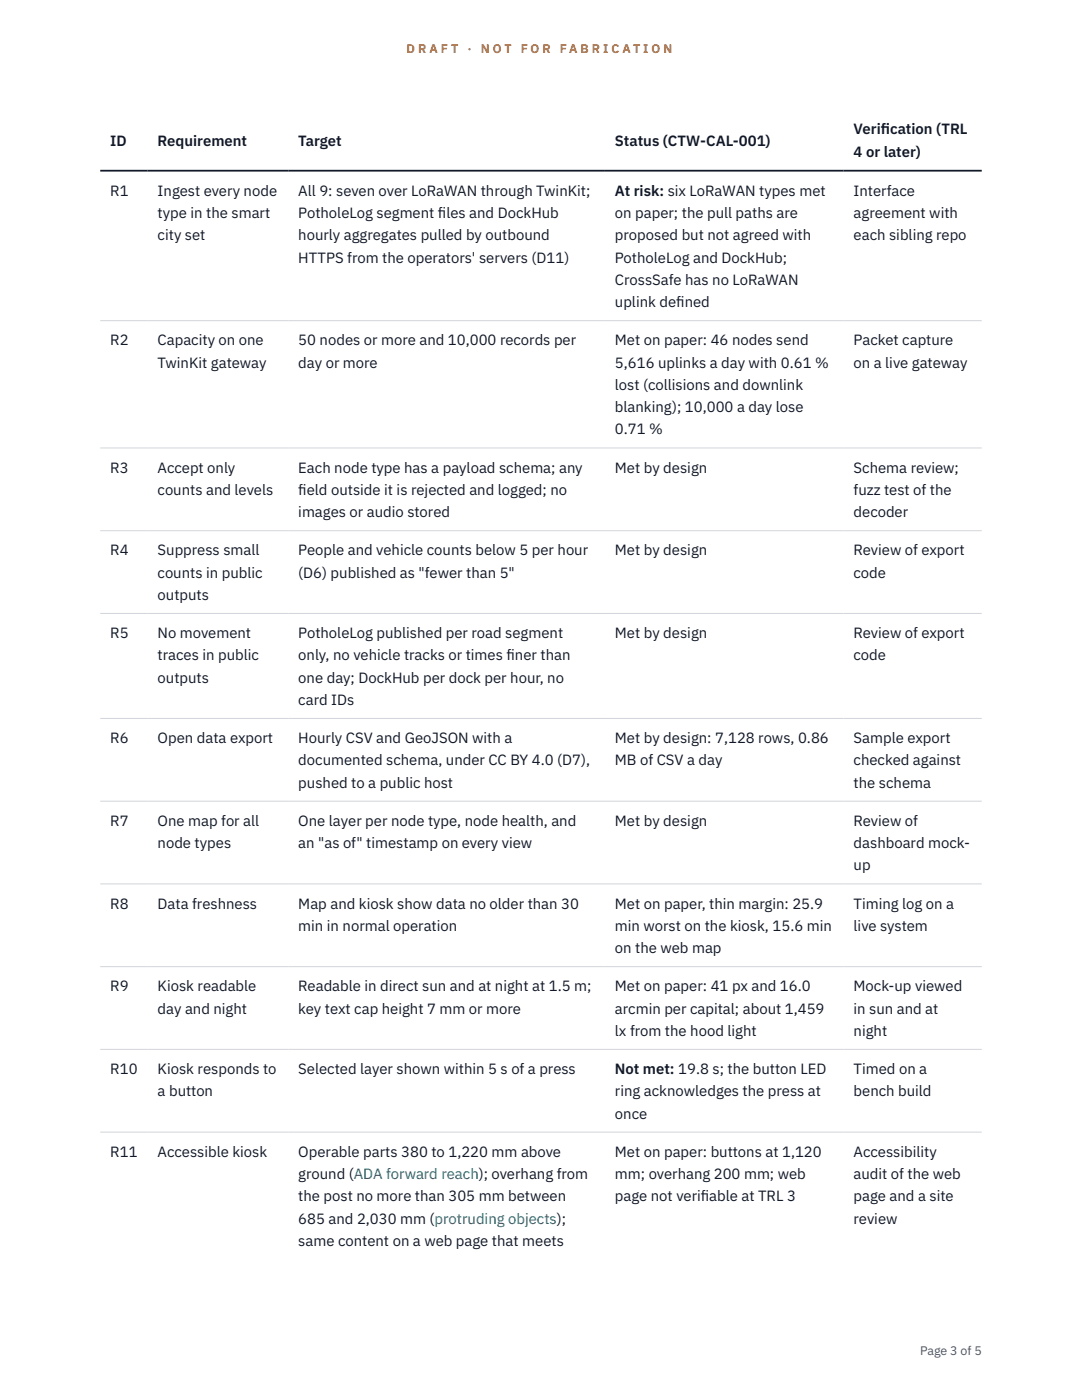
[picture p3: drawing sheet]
<svg xmlns="http://www.w3.org/2000/svg" width="216mm" height="279mm" viewBox="0 0 216 279" stroke-linecap="round" stroke-linejoin="round" font-family="sans-serif">
<defs><g id="words">
<g font-size="3" fill="#111827">
<text x="22" y="29.1">ID</text>
<text x="31.5" y="29.1">Requirement</text>
<text x="59.5" y="29.1">Target</text>
<text x="122.7" y="29.1">Status (CTW-CAL-001)</text>
<text x="170.3" y="26.8">Verif</text>
<text x="175.8" y="26.8">ication (TRL</text>
<text x="170.3" y="31.3">4 or later)</text>
<text x="22" y="39.1">R1</text>
<text x="31.5" y="39.1">Ingest every node</text>
<text x="59.5" y="39.1">All 9: seven over LoRaWAN through TwinKit;</text>
<text x="122.7" y="39.1">At risk: six LoRaWAN types met</text>
<text x="170.3" y="39.1">Interface</text>
<text x="31.5" y="43.5">type in the smart</text>
<text x="31.5" y="48">city set</text>
<text x="59.5" y="43.5">PotholeLog segment f</text>
<text x="59.5" y="48">hourly aggregates pulled by outbound</text>
<text x="87.4" y="43.5">iles and DockHub</text>
<text x="122.7" y="43.5">on paper; the pull paths are</text>
<text x="122.7" y="48">proposed but not agreed with</text>
<text x="170.3" y="43.5">agreement with</text>
<text x="170.3" y="48">each sibling repo</text>
<text x="59.5" y="52.4">HTTPS from the operators' servers (D11)</text>
<text x="122.7" y="52.4">PotholeLog and DockHub;</text>
<text x="122.7" y="56.9">CrossSafe has no LoRaWAN</text>
<text x="122.7" y="61.3">uplink def</text>
<text x="134.9" y="61.3">ined</text>
<text x="22" y="68.9">R2</text>
<text x="31.5" y="68.9">Capacity on one</text>
<text x="59.5" y="68.9">50 nodes or more and 10,000 records per</text>
<text x="122.7" y="68.9">Met on paper: 46 nodes send</text>
<text x="170.3" y="68.9">Packet capture</text>
<text x="31.5" y="73.4">TwinKit gateway</text>
<text x="59.5" y="73.4">day or more</text>
<text x="122.7" y="73.4">5,616 uplinks a day with 0.61 %</text>
<text x="122.7" y="77.8">lost (collisions and downlink</text>
<text x="170.3" y="73.4">on a live gateway</text>
<text x="122.7" y="82.3">blanking); 10,000 a day lose</text>
<text x="122.7" y="86.7">0.71 %</text>
<text x="22" y="94.3">R3</text>
<text x="31.5" y="94.3">Accept only</text>
<text x="59.5" y="94.3">Each node type has a payload schema; any</text>
<text x="122.7" y="94.3">Met by design</text>
<text x="170.3" y="94.3">Schema review;</text>
<text x="31.5" y="98.8">counts and levels</text>
<text x="59.5" y="98.8">f</text>
<text x="59.5" y="98.8">ield outside it is rejected and logged; no</text>
<text x="170.3" y="98.8">fuzz test of the</text>
<text x="59.5" y="103.2">images or audio stored</text>
<text x="170.3" y="103.2">decoder</text>
<text x="22" y="110.8">R4</text>
<text x="31.5" y="110.8">Suppress small</text>
<text x="59.5" y="110.8">People and vehicle counts below 5 per hour</text>
<text x="122.7" y="110.8">Met by design</text>
<text x="170.3" y="110.8">Review of export</text>
<text x="31.5" y="115.3">counts in public</text>
<text x="31.5" y="119.7">outputs</text>
<text x="59.5" y="115.3">(D6) published as &quot;fewer than 5&quot;</text>
<text x="170.3" y="115.3">code</text>
<text x="22" y="127.3">R5</text>
<text x="31.5" y="127.3">No movement</text>
<text x="31.5" y="131.8">traces in public</text>
<text x="59.5" y="127.3">PotholeLog published per road segment</text>
<text x="59.5" y="131.8">only, no vehicle tracks or times f</text>
<text x="101.1" y="131.8">iner than</text>
<text x="122.7" y="127.3">Met by design</text>
<text x="170.3" y="127.3">Review of export</text>
<text x="170.3" y="131.8">code</text>
<text x="31.5" y="136.2">outputs</text>
<text x="59.5" y="136.2">one day; DockHub per dock per hour, no</text>
<text x="59.5" y="140.7">card IDs</text>
<text x="22" y="148.3">R6</text>
<text x="31.5" y="148.3">Open data export</text>
<text x="59.5" y="148.3">Hourly CSV and GeoJSON with a</text>
<text x="122.7" y="148.3">Met by design: 7,128 rows, 0.86</text>
<text x="170.3" y="148.3">Sample export</text>
<text x="59.5" y="152.7">documented schema, under CC BY 4.0 (D7),</text>
<text x="122.7" y="152.7">MB of CSV a day</text>
<text x="170.3" y="152.7">checked against</text>
<text x="59.5" y="157.2">pushed to a public host</text>
<text x="170.3" y="157.2">the schema</text>
<text x="22" y="164.8">R7</text>
<text x="31.5" y="164.8">One map for all</text>
<text x="59.5" y="164.8">One layer per node type, node health, and</text>
<text x="122.7" y="164.8">Met by design</text>
<text x="170.3" y="164.8">Review of</text>
<text x="31.5" y="169.3">node types</text>
<text x="59.5" y="169.3">an &quot;as of&quot; timestamp on every view</text>
<text x="170.3" y="169.3">dashboard mock-</text>
<text x="170.3" y="173.7">up</text>
<text x="22" y="181.3">R8</text>
<text x="31.5" y="181.3">Data freshness</text>
<text x="59.5" y="181.3">Map and kiosk show data no older than 30</text>
<text x="59.5" y="185.8">min in normal operation</text>
<text x="122.7" y="181.3">Met on paper, thin margin: 25.9</text>
<text x="122.7" y="185.8">min worst on the kiosk, 15.6 min</text>
<text x="170.3" y="181.3">Timing log on a</text>
<text x="170.3" y="185.8">live system</text>
<text x="122.7" y="190.2">on the web map</text>
<text x="22" y="197.8">R9</text>
<text x="31.5" y="197.8">Kiosk readable</text>
<text x="59.5" y="197.8">Readable in direct sun and at night at 1.5 m;</text>
<text x="122.7" y="197.8">Met on paper: 41 px and 16.0</text>
<text x="170.3" y="197.8">Mock-up viewed</text>
<text x="31.5" y="202.3">day and night</text>
<text x="59.5" y="202.3">key text cap height 7 mm or more</text>
<text x="122.7" y="202.3">arcmin per capital; about 1,459</text>
<text x="170.3" y="202.3">in sun and at</text>
<text x="122.7" y="206.7">lx from the hood light</text>
<text x="170.3" y="206.7">night</text>
<text x="22" y="214.3">R10</text>
<text x="31.5" y="214.3">Kiosk responds to</text>
<text x="59.5" y="214.3">Selected layer shown within 5 s of a press</text>
<text x="122.7" y="214.3">Not met: 19.8 s; the button LED</text>
<text x="170.3" y="214.3">Timed on a</text>
<text x="31.5" y="218.8">a button</text>
<text x="122.7" y="218.8">ring acknowledges the press at</text>
<text x="170.3" y="218.8">bench build</text>
<text x="122.7" y="223.2">once</text>
<text x="22" y="230.9">R11</text>
<text x="31.5" y="230.9">Accessible kiosk</text>
<text x="59.5" y="230.9">Operable parts 380 to 1,220 mm above</text>
<text x="122.7" y="230.9">Met on paper: buttons at 1,120</text>
<text x="170.3" y="230.9">Accessibility</text>
<text x="59.5" y="235.3">ground (ADA forward reach); overhang from</text>
<text x="59.5" y="239.8">the post no more than 305 mm between</text>
<text x="122.7" y="235.3">mm; overhang 200 mm; web</text>
<text x="122.7" y="239.8">page not verif</text>
<text x="139.8" y="239.8">iable at TRL 3</text>
<text x="170.3" y="235.3">audit of the web</text>
<text x="170.3" y="239.8">page and a site</text>
<text x="59.5" y="244.2">685 and 2,030 mm (protruding objects);</text>
<text x="170.3" y="244.2">review</text>
<text x="59.5" y="248.6">same content on a web page that meets</text>
</g>
<g font-size="2.5" fill="#b45309">
<text x="81.1" y="10.5">D R A F T</text>
<text x="93.3" y="10.5">·</text>
<text x="95.9" y="10.5">N O T</text>
<text x="103.9" y="10.5">F O R</text>
<text x="111.7" y="10.5">F A B R I C A T I O N</text>
</g>
<text font-size="2.5" fill="#4b5563" x="183.6" y="270.3">Page 3 of 5</text>
</g></defs>
<path d="M20 64h175.9M20 89.4h175.9M20 105.9h175.9M20 122.4h175.9M20 143.4h175.9M20 159.9h175.9M20 176.4h175.9M20 192.9h175.9M20 209.4h175.9M20 225.9h175.9" fill="none" stroke="#d1d5db" stroke-width=".2"/>
<path d="M20 34.1h175.9" fill="none" stroke="#111827" stroke-width=".35"/>
<use href="#words"/>
</svg>
